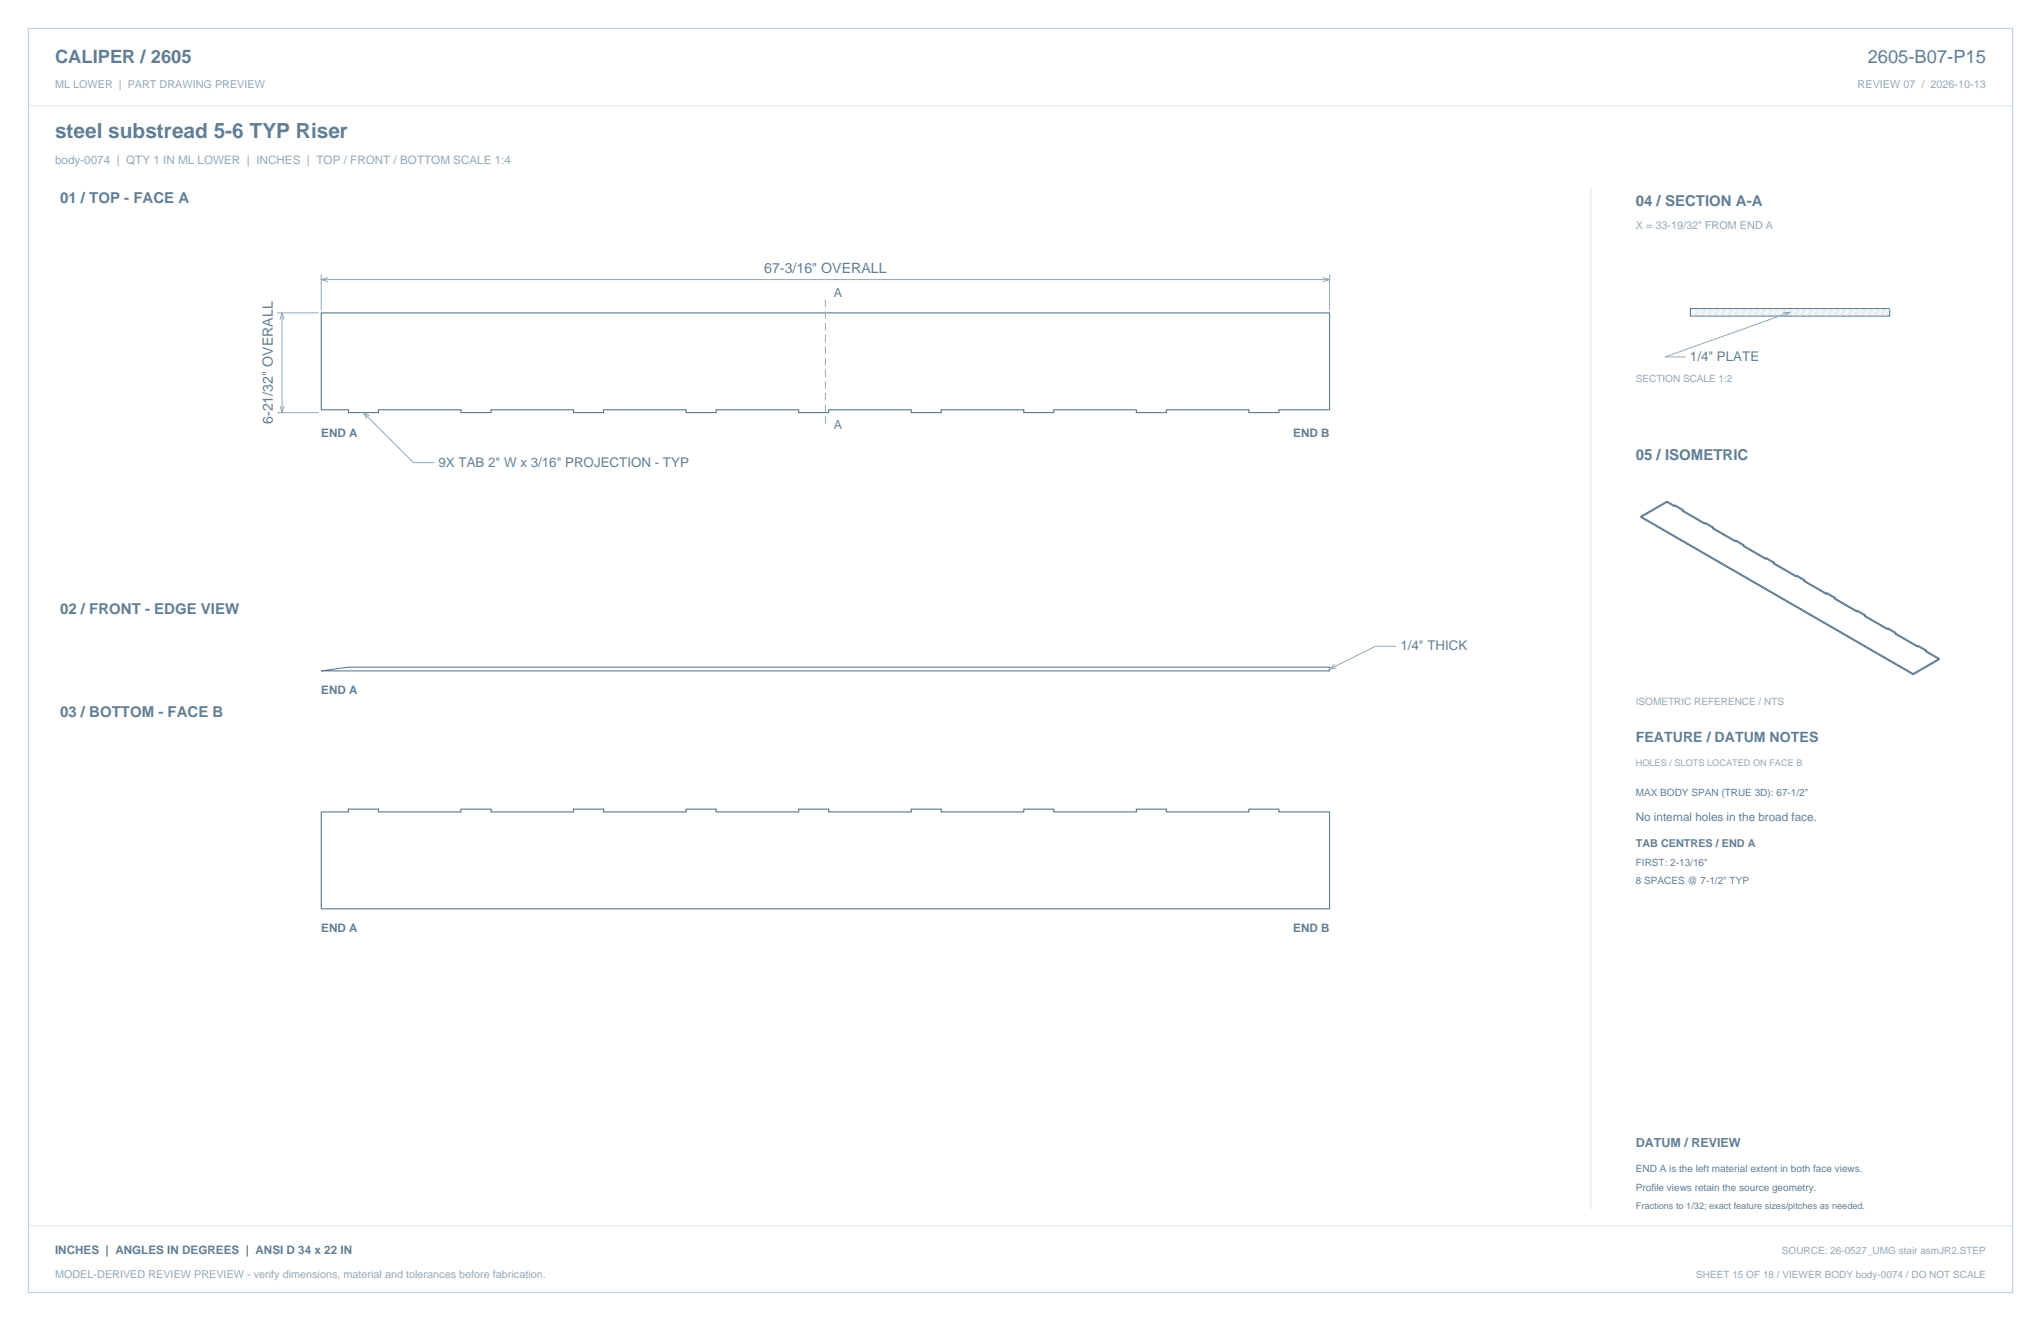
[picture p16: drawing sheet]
<svg xmlns="http://www.w3.org/2000/svg" width="864mm" height="559mm" viewBox="0 0 864 559" stroke-linecap="round" stroke-linejoin="round" font-family="sans-serif">
<defs><g id="words">
<text font-size="8.8" fill="#617e94" x="23.3" y="58.2">steel substread 5-6 TYP Riser</text>
<g font-size="7.8" fill="#617e94">
<text x="23.3" y="26.8">CALIPER / 2605</text>
<text x="790.3" y="26.8">2605-B07-P15</text>
</g>
<g font-size="6.3" fill="#617e94">
<text x="25.4" y="86.1">01 / TOP - FACE A</text>
<text x="692.1" y="87.1">04 / SECTION A-A</text>
<text x="692.1" y="194.4">05 / ISOMETRIC</text>
<text x="25.4" y="259.6">02 / FRONT - EDGE VIEW</text>
<text x="25.4" y="303.4">03 / BOTTOM - FACE B</text>
</g>
<g font-size="6" fill="#617e94">
<text x="323.4" y="115.4">67-3/16&quot; OVERALL</text>
<text x="115.5" y="179.4" transform="rotate(-90 115.5 179.4)">6-21/32&quot; OVERALL</text>
<text x="692.1" y="314">FEATURE / DATUM NOTES</text>
</g>
<g font-size="5.6" fill="#617e94">
<text x="715.1" y="152.8">1/4&quot; PLATE</text>
<text x="185.5" y="197.5">9X TAB 2&quot; W x 3/16&quot; PROJECTION - TYP</text>
<text x="592.6" y="275.2">1/4&quot; THICK</text>
</g>
<g font-size="5.3" fill="#617e94">
<text x="352.8" y="125.7">A</text>
<text x="352.8" y="181.6">A</text>
<text x="692.1" y="485.1">DATUM / REVIEW</text>
</g>
<text font-size="4.9" fill="#93a8b9" x="23.3" y="69.5">body-0074 | QTY 1 IN ML LOWER | INCHES | TOP / FRONT / BOTTOM SCALE 1:4</text>
<g font-size="4.9" fill="#617e94">
<text x="135.9" y="184.8">END A</text>
<text x="547.2" y="184.8">END B</text>
<text x="135.9" y="293.7">END A</text>
<text x="692.1" y="347.5">No internal holes in the broad face.</text>
<text x="135.9" y="394.3">END A</text>
<text x="547.2" y="394.3">END B</text>
<text x="23.3" y="530.6">INCHES | ANGLES IN DEGREES | ANSI D 34 x 22 IN</text>
</g>
<g font-size="4.6" fill="#93a8b9">
<text x="23.3" y="37">ML LOWER | PART DRAWING PREVIEW</text>
<text x="786" y="37">REVIEW 07 / 2026-10-13</text>
<text x="692.1" y="97">X = 33-19/32&quot; FROM END A</text>
<text x="23.3" y="540.5">MODEL-DERIVED REVIEW PREVIEW - verify dimensions, material and tolerances before fabrication.</text>
</g>
<text font-size="4.6" fill="#617e94" x="692.1" y="358.4">TAB CENTRES / END A</text>
<g font-size="4.2" fill="#93a8b9">
<text x="692.1" y="161.6">SECTION SCALE 1:2</text>
<text x="692.1" y="298.1">ISOMETRIC REFERENCE / NTS</text>
<text x="754" y="530.6">SOURCE: 26-0527_UMG stair asmJR2.STEP</text>
<text x="717.7" y="540.5">SHEET 15 OF 18 / VIEWER BODY body-0074 / DO NOT SCALE</text>
</g>
<g font-size="4.2" fill="#617e94">
<text x="692.1" y="336.9">MAX BODY SPAN (TRUE 3D): 67-1/2&quot;</text>
<text x="692.1" y="366.2">FIRST: 2-13/16&quot;</text>
<text x="692.1" y="373.9">8 SPACES @ 7-1/2&quot; TYP</text>
<text x="692.1" y="495.7">END A is the left material extent in both face views.</text>
<text x="692.1" y="503.8">Profile views retain the source geometry.</text>
</g>
<text font-size="3.9" fill="#93a8b9" x="692.1" y="323.8">HOLES / SLOTS LOCATED ON FACE B</text>
<text font-size="3.9" fill="#617e94" x="692.1" y="511.5">Fractions to 1/32; exact feature sizes/pitches as needed.</text>
</g></defs>
<path d="M12 12h839.6v534.8h-839.6z" fill="none" stroke="#b8cad8" stroke-width=".42"/>
<path d="M12 44.8h839.6M673.1 79.4v432.1" fill="none" stroke="#dbe5ed" stroke-width=".42"/>
<path d="M135.9 132.4h426.7v41h-21.5v1.1h-12.7v-1.1h-34.9v1.1h-12.7v-1.1h-34.9v1.1h-12.7v-1.1h-34.9v1.1h-12.7v-1.1h-35v1.1h-12.7v-1.1h-34.9v1.1h-12.7v-1.1h-34.9v1.1h-12.7v-1.1h-34.9v1.1h-12.7v-1.1h-35v1.1h-12.7v-1.1h-11.5zM135.9 343.5h11.5v-1.2h12.7v1.2h35v-1.2h12.7v1.2h34.9v-1.2h12.7v1.2h34.9v-1.2h12.7v1.2h34.9v-1.2h12.7v1.2h35v-1.2h12.7v1.2h34.9v-1.2h12.7v1.2h34.9v-1.2h12.7v1.2h34.9v-1.2h12.7v1.2h21.5v40.9h-426.7z" fill="none" stroke="#536f85" stroke-width=".44"/>
<g fill="none" stroke="#93a8b9" stroke-width=".42">
<path d="M135.9 116.1v15.2M135.9 118.3h426.7M138.8 117.4l-2.9 .9 2.9 .8M559.7 117.4l2.9 .9-2.9 .8M562.6 116.1v15.2M117.2 132.4h17.7M118.5 135.2l.8-2.8 .9 2.8M119.3 132.4v42.1M117.2 174.5h17.7M118.5 171.7l.8 2.8 .9-2.8M153.8 174.5l21.2 21.2h8.8M156.4 175.9l-2.6-1.4 1.4 2.7"/>
<path d="M590.8 273.4h-8.8l-19.4 9.6M564.7 281l-2.1 2 2.9-.4"/>
</g>
<path d="M349.2 126.7v53.1" fill="none" stroke="#93a8b9" stroke-width=".42" stroke-dasharray="3.2 1.8" stroke-linecap="butt"/>
<path d="M135.9 283.8l11.5-1.6h415.2v1.6z" fill="none" stroke="#536f85" stroke-width=".42"/>
<path d="M715.2 130.5h84.4v3.2h-84.4z" fill-rule="evenodd" fill="#f2f6f9" stroke="#536f85" stroke-width=".42"/>
<g fill="none" stroke="#dbe5ed" stroke-width=".42">
<path d="M719.5 130.5l-3.2 3.2M722.3 130.5l-3.2 3.2M725.1 130.5l-3.2 3.2M727.9 130.5l-3.1 3.2M730.8 130.5l-3.2 3.2M733.6 130.5l-3.2 3.2M736.4 130.5l-3.2 3.2M739.2 130.5l-3.1 3.2M742 130.5l-3.1 3.2M744.9 130.5l-3.2 3.2M747.7 130.5l-3.2 3.2M750.5 130.5l-3.2 3.2"/>
<path d="M753.3 130.5l-3.1 3.2M756.2 130.5l-3.2 3.2M759 130.5l-3.2 3.2M761.8 130.5l-3.2 3.2M764.6 130.5l-3.1 3.2M767.4 130.5l-3.1 3.2M770.3 130.5l-3.2 3.2M773.1 130.5l-3.2 3.2M775.9 130.5l-3.2 3.2M778.7 130.5l-3.1 3.2M781.6 130.5l-3.2 3.2M784.4 130.5l-3.2 3.2"/>
<path d="M787.2 130.5l-3.2 3.2M790 130.5l-3.1 3.2M792.8 130.5l-3.1 3.2M795.7 130.5l-3.2 3.2M798.5 130.5l-3.2 3.2M799.6 130.5l-1.5 3.2M12 518.6h839.6"/>
</g>
<path d="M754.5 132.2l2.9-.1-2.3 1.8M757.4 132.1l-52.9 18.9h8.8" fill="none" stroke="#93a8b9" stroke-width=".42"/>
<g fill="none" stroke="#536f85" stroke-width=".42">
<path d="M694.3 218.4l115.2 66.5M694.3 218.4v.5M694.3 218.9l115.2 66.5M705.3 212.5l3.1 1.8M705.3 212l3.1 1.8M705.3 212l-11 6.4M705.3 212.5l-11 6.4M705.3 212v.5M708.4 213.8v.5M708.8 213.6v.5M708.8 214.1l3.4 2M708.8 213.6l3.4 2"/>
<path d="M708.8 213.6l-.4 .2M708.8 214.1l-.4 .2M711.9 216.3l9.4 5.4M711.9 215.8l9.4 5.4M711.9 215.8v.5M712.2 216.1l-.3 .2M712.2 215.6v.5M712.2 215.6l-.3 .2M721.3 221.2v.5M721.6 221.5l3.5 2M721.6 221l3.5 2M721.6 221.5l-.3 .2"/>
<path d="M721.6 221v.5M721.6 221l-.3 .2M724.7 223.7l9.5 5.4M724.7 223.2l9.5 5.4M724.7 223.2v.5M725.1 223l-.4 .2M725.1 223v.5M725.1 223.5l-.4 .2M734.2 228.6v.5M734.5 229l3.4 1.9M734.5 228.5l3.4 1.9M734.5 228.5l-.3 .1"/>
<path d="M734.5 228.5v.5M734.5 229l-.3 .1M737.6 231.1l9.4 5.5M737.6 230.6l9.4 5.5M737.6 230.6v.5M737.9 230.4l-.3 .2M737.9 230.4v.5M737.9 230.9l-.3 .2M747 236.1v.5M747.4 235.9l-.4 .2M747.4 236.4l-.4 .2M747.4 236.4l3.4 2"/>
<path d="M747.4 235.9l3.4 2M747.4 235.9v.5M750.5 238.6l9.4 5.4M750.5 238.1l9.4 5.4M750.5 238.1v.5M750.8 237.9l-.3 .2M750.8 237.9v.5M750.8 238.4l-.3 .2M759.9 243.5v.5M760.2 243.8l-.3 .2M760.2 243.8l3.4 2M760.2 243.3l3.4 2"/>
<path d="M760.2 243.3v.5M760.2 243.3l-.3 .2M763.3 246l9.5 5.4M763.3 245.5l9.5 5.4M763.3 245.5v.5M763.6 245.3l-.3 .2M763.6 245.3v.5M763.6 245.8l-.3 .2M772.8 250.9v.5M773.1 251.2l3.4 2M773.1 250.7l3.4 2M773.1 250.7v.5"/>
<path d="M773.1 250.7l-.3 .2M773.1 251.2l-.3 .2M776.2 252.9v.5M776.2 253.4l9.4 5.4M776.2 252.9l9.4 5.5M776.5 252.7v.5M776.5 253.2l-.3 .2M776.5 252.7l-.3 .2M785.6 258.4v.4M785.9 258.7l3.5 1.9M785.9 258.2l3.5 1.9M785.9 258.2l-.3 .2"/>
<path d="M785.9 258.7l-.3 .1M785.9 258.2v.5M789 260.8l9.5 5.5M789 260.3l9.5 5.5M789 260.3v.5M789.4 260.1l-.4 .2M789.4 260.1v.5M789.4 260.6l-.4 .2M798.5 265.8v.5M798.8 266.1l3.4 2M798.8 265.6v.5M798.8 265.6l3.4 2"/>
<path d="M798.8 266.1l-.3 .2M798.8 265.6l-.3 .2M801.9 268.3l9.4 5.4M801.9 267.8l9.4 5.4M801.9 267.8v.5M802.2 267.6v.5M802.2 268.1l-.3 .2M802.2 267.6l-.3 .2M811.3 273.2v.5M811.7 273.5l3.4 2M811.7 273l3.4 2M811.7 273.5l-.4 .2"/>
<path d="M811.7 273v.5M811.7 273l-.4 .2M814.8 275.7l5.8 3.3M814.8 275.2l5.8 3.3M814.8 275.2v.5M815.1 275l-.3 .2M815.1 275.5l-.3 .2M815.1 275v.5M820.6 278.5v.5M820.6 278.5l-11.1 6.4M820.6 279l-11.1 6.4M809.5 284.9v.5"/>
</g>
<use href="#words"/>
</svg>
